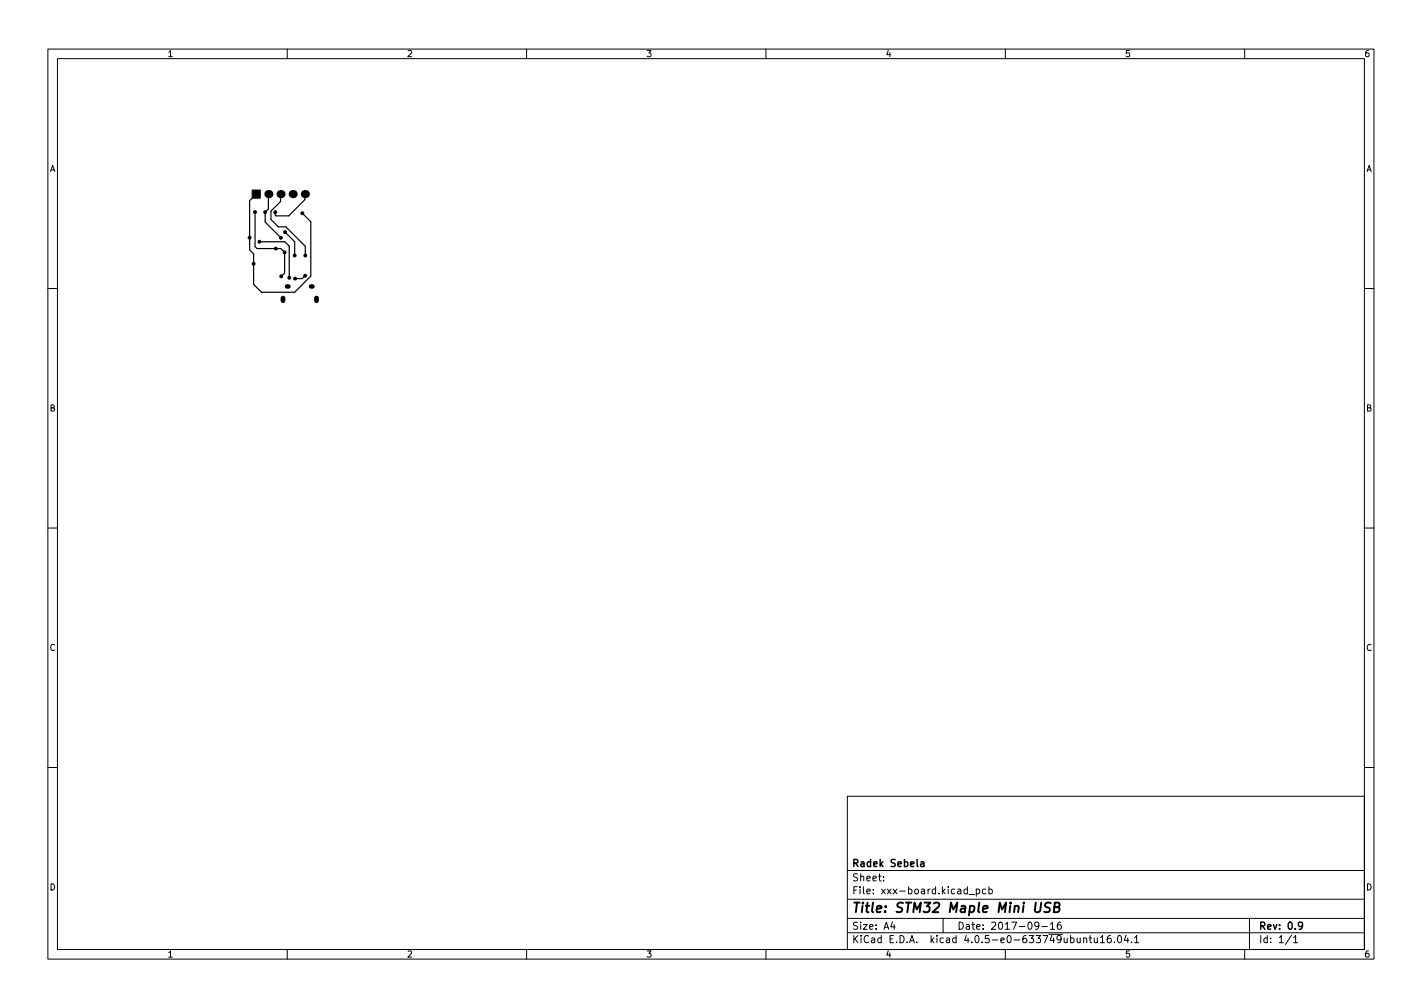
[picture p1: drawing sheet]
<svg xmlns="http://www.w3.org/2000/svg" width="297mm" height="210mm" viewBox="0 0 297 210" stroke-linecap="round" stroke-linejoin="round" font-family="sans-serif">
<defs><g id="words">
<text font-size="2.8" x="178" y="190.6">Title: STM32 Maple Mini USB</text>
<g font-size="2.1">
<text x="178" y="184">Sheet:</text>
<text x="178" y="181">Radek Sebela</text>
<text x="178" y="186.7">File: xxx-board.kicad_pcb</text>
<text x="178" y="196.9">KiCad E.D.A. kicad 4.0.5-e0-633749ubuntu16.04.1</text>
<text x="178" y="194.1">Size: A4</text>
<text x="200" y="194.1">Date: 2017-09-16</text>
<text x="263" y="194.1">Rev: 0.9</text>
<text x="263" y="196.9">Id: 1/1</text>
</g>
<g font-size="1.8">
<text x="35" y="11.9">1</text>
<text x="85" y="11.9">2</text>
<text x="135" y="11.9">3</text>
<text x="185" y="11.9">4</text>
<text x="235" y="11.9">5</text>
<text x="285" y="11.9">6</text>
<text x="10.3" y="35.9">A</text>
<text x="285.3" y="35.9">A</text>
<text x="10.3" y="85.9">B</text>
<text x="285.3" y="85.9">B</text>
<text x="10.3" y="135.9">C</text>
<text x="285.3" y="135.9">C</text>
<text x="10.3" y="185.9">D</text>
<text x="285.3" y="185.9">D</text>
<text x="35" y="199.9">1</text>
<text x="85" y="199.9">2</text>
<text x="135" y="199.9">3</text>
<text x="185" y="199.9">4</text>
<text x="235" y="199.9">5</text>
<text x="285" y="199.9">6</text>
</g>
</g></defs>
<g fill="none" stroke="#000" stroke-width=".21">
<path d="M10 10.2h277v190.1h-277zM12 12.2h273v186.1h-273zM60 10.2v2M110 10.2v2M160 10.2v2M210 10.2v2M260 10.2v2M10 60.2h2M285 60.2h2M10 110.2h2M285 110.2h2M10 160.2h2"/>
<path d="M177 166.3h108v32h-108zM285 160.2h2M60 198.3v2M110 198.3v2M160 198.3v2M177 194.8h108M177 191.8h108M177 187.8h108M177 181.8h108M184.6 183.8v.1M184.6 183v.1M186.4 192.5l-.3 1h.9"/>
<path d="M186.8 193v1M197 191.8v3M202.4 186.8h1.2M203.9 185.7l.5-.1 .2 .3-.1 .7h-.6M203.9 185.6v1.5M205.9 185.7l-.4-.1-.3 .3 .2 .7h.5M206.6 185.7l.4-.1 .3 .3-.2 .7h-.5M206.6 185.1v1.5M210 198.3v2M217 193.2l-.3 .3-.4-.1-.2-.2 .2-.6 .4-.1 .2 .2a.99 .99 0 0 1-.3 1.3h-.3M217.6 193.5h1.2M219.4 193l.5-.5v1.5"/>
<path d="M219.4 194h.9M221.6 192.5l-.5 .1a1.01 1.01 0 0 0 0 1.4l.5-.1 .1-.5-.3-.3-.4 .1-.1 .2M226.4 196l.2-.2 .3 .1 .1 .9M226.4 195.8v1M227.5 195.8h.6M227.7 195.3v1.3l.4 .2M228.6 195.8v1h.4l.2-.1M229.2 195.8v1M229.9 195.8l.4-.5v1.5M229.9 196.8h.8M232 195.3l-.4 .1a1.01 1.01 0 0 0 0 1.4l.5-.1v-.5l-.2-.3h-.3l-.3 .3M232.8 196.7v.1"/>
<path d="M233.6 195.4l.2-.1a.8 .8 0 0 1 .5 .8 .8 .8 0 0 1-.5 .7 1 1 0 0 1-.2-1.4zM235.2 195.3l-.3 1h.9M235.6 195.8v1M236.4 196.7v.1M237 195.8l.4-.5v1.5M237 196.8h.9M260 198.3v2M261 191.8v6.5M269.8 195.3l-1.3 1.9M270.2 195.8l.4-.5v1.5M270.2 196.8h.9"/>
</g>
<path d="M192.4 180h.5l.1 .9M193 180.3l-.5 .1-.2 .2 .2 .3h.5M272.1 193.2l-.3 .3-.4-.1-.2-.2 .2-.6 .4-.1 .2 .2a.99 .99 0 0 1-.4 1.3h-.2" fill="none" stroke="#000" stroke-width=".3"/>
<path d="M216.4 188.5l-.2 1.6 .1 .3a.66 .66 0 0 0 1-.3l.2-1.6M219.5 188.6a.85 .85 0 0 0-1.1 .1v.5l.9 .5-.1 .6a.85 .85 0 0 1-1.1 .1M220.2 189.4h.7l.3-.2 .2-.4-.2-.2-.8-.1-.3 2h.8l.3-.2a.53 .53 0 0 0 0-.8l-.3-.1" fill="none" stroke="#000" stroke-width=".4"/>
<path d="M60 59.8h.3M65 59.8h.3" fill="none" stroke="#000" stroke-width=".95"/>
<path d="M59.1 62.2v.6M66.1 62.2v.6" fill="none" stroke="#000" stroke-width="1"/>
<g fill="#000" stroke="#000" stroke-width=".21">
<path d="M52.7 39.7h1.7v1.7h-1.7z"/>
<circle cx="52.1" cy="49.6" r=".3"/>
<circle cx="53" cy="55.1" r=".3"/>
<circle cx="53.3" cy="44.3" r=".3"/>
<circle cx="54.2" cy="50.5" r=".3"/>
<circle cx="55.4" cy="44.3" r=".3"/>
<circle cx="57.5" cy="44.3" r=".3"/>
<circle cx="57.6" cy="51.9" r=".3"/>
<circle cx="58.7" cy="49.6" r=".3"/>
<circle cx="58.7" cy="57.7" r=".3"/>
<circle cx="59.4" cy="52.7" r=".3"/>
<circle cx="59.6" cy="48.5" r=".3"/>
<circle cx="60.4" cy="58" r=".3"/>
<circle cx="61.6" cy="53.3" r=".3"/>
<circle cx="61.6" cy="58.2" r=".3"/>
<circle cx="63.2" cy="44.5" r=".3"/>
<circle cx="63.7" cy="57.6" r=".3"/>
<circle cx="63.8" cy="53.3" r=".3"/>
</g>
<g fill="#000">
<circle cx="56.1" cy="40.5" r=".85"/>
<circle cx="58.6" cy="40.5" r=".85"/>
<circle cx="61.1" cy="40.5" r=".85"/>
<circle cx="63.7" cy="40.5" r=".85"/>
</g>
<path d="M53.3 44.3v7.2l.4 .4h5l.7 .8v4.3l-.7 .7M53.5 40.5l-1.4 1.4 .1 10.3 .8 .8v6.4l1.6 1.6h7l3.3-3.4v-11.3l-1.8-1.8M54.2 50.5h5.3l.9 .9v6.6M56.1 40.5v3.1l-.7 .7v2.1l3.3 3.2M58.6 40.5v1.6l-2 2v1.7l1.5 1.6h1.6l4.1 4v1.9M59.6 48.5l2 2v2.8M63.3 40.5h.4v1.2l-3.4 3.4h-2.6l-.2-.2v-.6M63.7 57.6l-.6 .6h-1.5" fill="none" stroke="#000" stroke-width=".25"/>
<use href="#words"/>
</svg>
